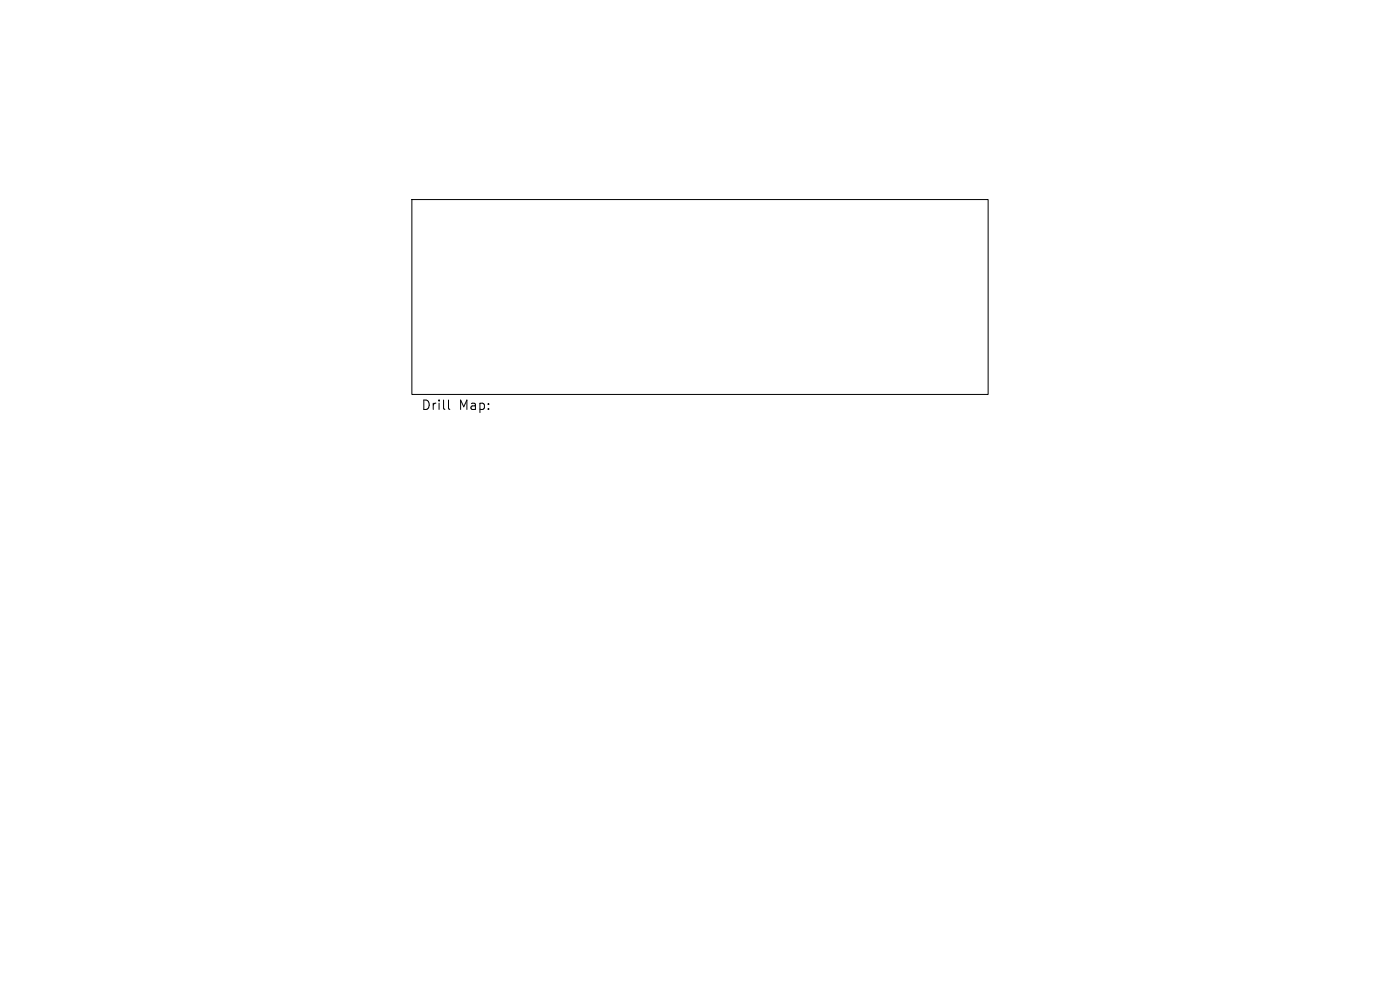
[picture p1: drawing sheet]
<svg xmlns="http://www.w3.org/2000/svg" width="297mm" height="210mm" viewBox="0 0 297 210" stroke-linecap="round" stroke-linejoin="round" font-family="sans-serif">
<defs><g id="words">
<g font-size="2.8">
<text x="89.3" y="87.2">Drill</text>
<text x="97.3" y="87.2">Map:</text>
</g>
</g></defs>
<path d="M87.4 42.3h122.2v41.4h-122.2zM95.1 84.9v1.7l.3 .3" fill="none" stroke="#000" stroke-width=".21"/>
<use href="#words"/>
</svg>
